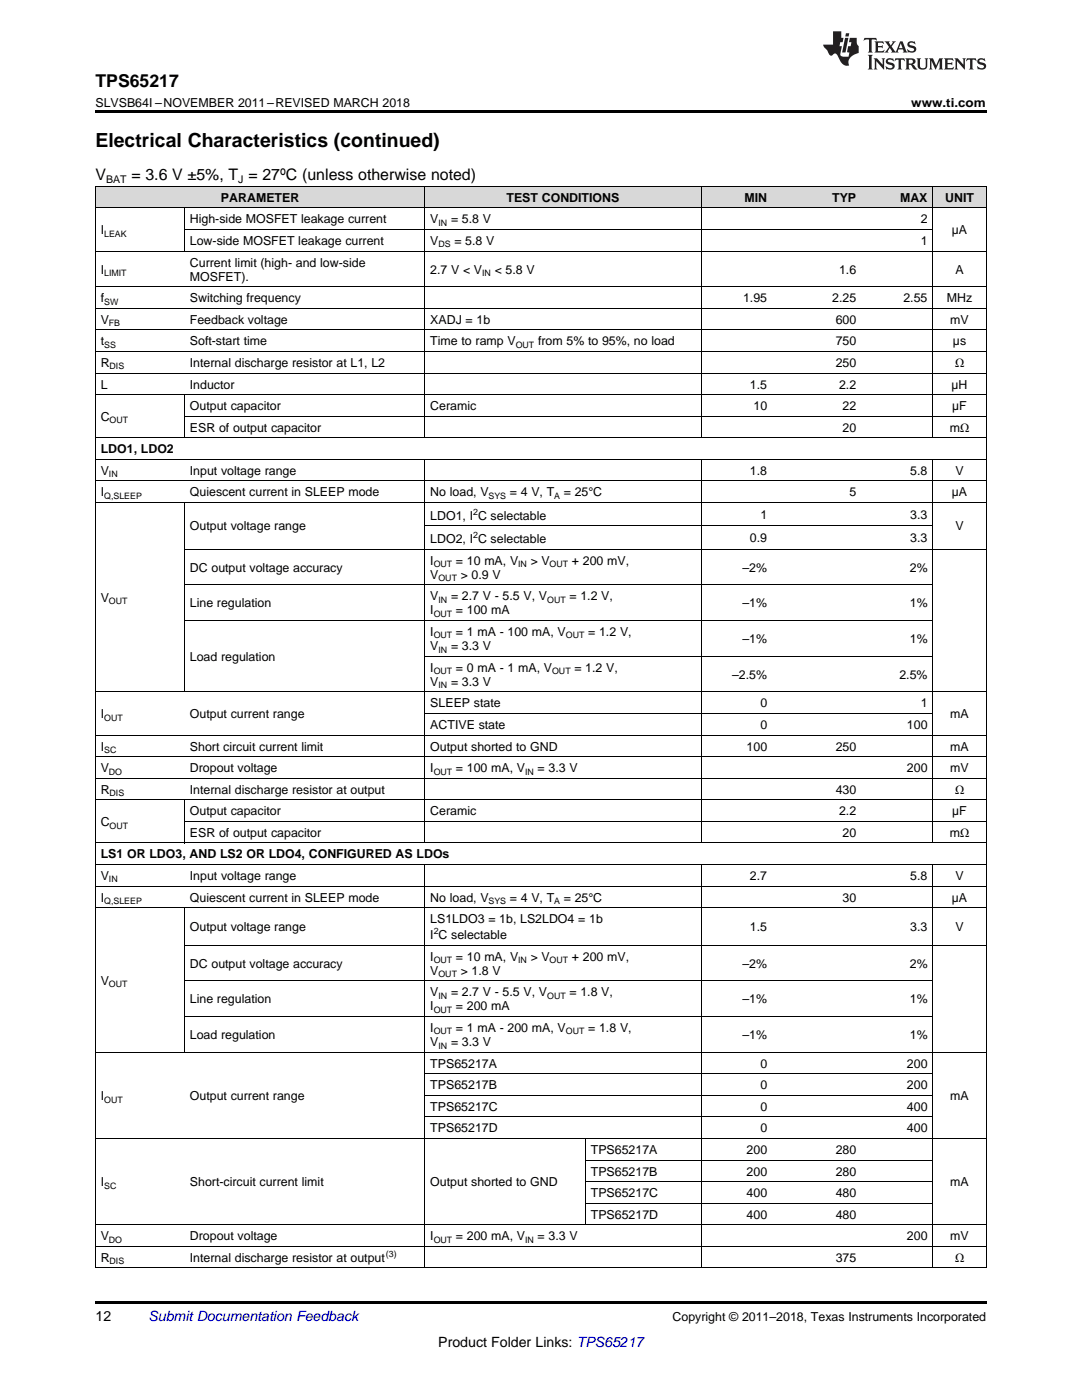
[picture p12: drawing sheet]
<svg xmlns="http://www.w3.org/2000/svg" width="216mm" height="279mm" viewBox="0 0 216 279" stroke-linecap="round" stroke-linejoin="round" font-family="sans-serif">
<defs><g id="words">
<text font-size="3.9" x="19" y="29.3">Electrical Characteristics (continued)</text>
<text font-size="3.5" x="19" y="17.3">TPS65217</text>
<g font-size="3.2">
<text x="19" y="36">V</text>
<text x="26.2" y="36">= 3.6 V ±5%, T = 27ºC (unless otherwise noted)</text>
</g>
<g font-size="2.8">
<text x="19" y="263.6">12</text>
<text x="87.5" y="268.9">Product Folder Links: TPS65217</text>
</g>
<text font-size="2.8" fill="#0000c8" x="29.6" y="263.6">Submit Documentation Feedback</text>
<g font-size="2.5">
<text x="19" y="21.4">SLVSB64I –NOVEMBER 2011–REVISED MARCH 2018</text>
<text x="181.8" y="21.4">www.ti.com</text>
<text x="44.1" y="40.3">PARAMETER</text>
<text x="101.1" y="40.3">TEST CONDITIONS</text>
<text x="148.6" y="40.3">MIN</text>
<text x="166.1" y="40.3">TYP</text>
<text x="179.6" y="40.3">MAX</text>
<text x="188.6" y="40.3">UNIT</text>
<text x="20.1" y="46.7">I</text>
<text x="37.9" y="44.6">High-side MOSFET leakage current</text>
<text x="85.9" y="44.6">V</text>
<text x="90" y="44.6">= 5.8 V</text>
<text x="183.7" y="44.6">2</text>
<text x="189.9" y="46.7">µA</text>
<text x="37.9" y="48.9">Low-side MOSFET leakage current</text>
<text x="37.9" y="53.2">Current limit (high- and low-side</text>
<text x="85.9" y="48.9">V</text>
<text x="90.7" y="48.9">= 5.8 V</text>
<text x="183.7" y="48.9">1</text>
<text x="20.1" y="54.6">I</text>
<text x="37.9" y="56">MOSFET).</text>
<text x="85.9" y="54.6">2.7 V &lt; V</text>
<text x="98.7" y="54.6">&lt; 5.8 V</text>
<text x="167.4" y="54.6">1.6</text>
<text x="190.6" y="54.6">A</text>
<text x="20.1" y="60.3">f</text>
<text x="20.1" y="64.6">V</text>
<text x="37.9" y="60.3">Switching frequency</text>
<text x="37.9" y="64.6">Feedback voltage</text>
<text x="85.9" y="64.6">XADJ = 1b</text>
<text x="148.3" y="60.3">1.95</text>
<text x="166.1" y="60.3">2.25</text>
<text x="166.8" y="64.6">600</text>
<text x="180.3" y="60.3">2.55</text>
<text x="188.9" y="60.3">MHz</text>
<text x="189.6" y="64.6">mV</text>
<text x="20.1" y="68.9">t</text>
<text x="37.9" y="68.9">Soft-start time</text>
<text x="85.9" y="68.9">Time to ramp V</text>
<text x="107.4" y="68.9">from 5% to 95%, no load</text>
<text x="166.8" y="68.9">750</text>
<text x="190.1" y="68.9">µs</text>
<text x="20.1" y="73.2">R</text>
<text x="20.1" y="77.5">L</text>
<text x="37.9" y="73.2">Internal discharge resistor at L1, L2</text>
<text x="37.9" y="77.5">Inductor</text>
<text x="149.6" y="77.5">1.5</text>
<text x="166.8" y="73.2">250</text>
<text x="167.4" y="77.5">2.2</text>
<text x="189.9" y="77.5">µH</text>
<text x="190.6" y="73.2">Ω</text>
<text x="20.1" y="84">C</text>
<text x="37.9" y="81.8">Output capacitor</text>
<text x="85.9" y="81.8">Ceramic</text>
<text x="150.4" y="81.8">10</text>
<text x="168.1" y="81.8">22</text>
<text x="190" y="81.8">µF</text>
<text x="37.9" y="86.1">ESR of output capacitor</text>
<text x="168.1" y="86.1">20</text>
<text x="189.5" y="86.1">mΩ</text>
<text x="20.1" y="90.5">LDO1, LDO2</text>
<text x="20.1" y="94.8">V</text>
<text x="37.9" y="94.8">Input voltage range</text>
<text x="149.6" y="94.8">1.8</text>
<text x="181.6" y="94.8">5.8</text>
<text x="190.6" y="94.8">V</text>
<text x="20.1" y="99.1">I</text>
<text x="37.9" y="99.1">Quiescent current in SLEEP mode</text>
<text x="85.9" y="99.1">No load, V</text>
<text x="101.7" y="99.1">= 4 V, T</text>
<text x="112.5" y="99.1">= 25°C</text>
<text x="169.5" y="99.1">5</text>
<text x="189.9" y="99.1">µA</text>
<text x="37.9" y="105.9">Output voltage range</text>
<text x="85.9" y="103.7">LDO1, I C selectable</text>
<text x="151.7" y="103.5">1</text>
<text x="181.6" y="103.5">3.3</text>
<text x="190.6" y="105.9">V</text>
<text x="85.9" y="108.4">LDO2, I C selectable</text>
<text x="85.9" y="112.7">I</text>
<text x="91" y="112.7">= 10 mA, V</text>
<text x="105.9" y="112.7">&gt; V</text>
<text x="114.1" y="112.7">+ 200 mV,</text>
<text x="149.6" y="108.2">0.9</text>
<text x="181.6" y="108.2">3.3</text>
<text x="37.9" y="114.1">DC output voltage accuracy</text>
<text x="85.9" y="115.5">V</text>
<text x="85.9" y="119.8">V</text>
<text x="90" y="119.8">= 2.7 V - 5.5 V, V</text>
<text x="91.9" y="115.5">&gt; 0.9 V</text>
<text x="113.6" y="119.8">= 1.2 V,</text>
<text x="148.2" y="114.1">–2%</text>
<text x="181.5" y="114.1">2%</text>
<text x="20.1" y="120.1">V</text>
<text x="37.9" y="121.2">Line regulation</text>
<text x="85.9" y="122.6">I</text>
<text x="91" y="122.6">= 100 mA</text>
<text x="148.2" y="121.2">–1%</text>
<text x="181.5" y="121.2">1%</text>
<text x="37.9" y="131.9">Load regulation</text>
<text x="85.9" y="126.9">I</text>
<text x="85.9" y="129.8">V</text>
<text x="90" y="129.8">= 3.3 V</text>
<text x="91" y="126.9">= 1 mA - 100 mA, V</text>
<text x="117.4" y="126.9">= 1.2 V,</text>
<text x="148.2" y="128.3">–1%</text>
<text x="181.5" y="128.3">1%</text>
<text x="85.9" y="134.1">I</text>
<text x="85.9" y="136.9">V</text>
<text x="90" y="136.9">= 3.3 V</text>
<text x="91" y="134.1">= 0 mA - 1 mA, V</text>
<text x="114.6" y="134.1">= 1.2 V,</text>
<text x="146.1" y="135.5">–2.5%</text>
<text x="179.5" y="135.5">2.5%</text>
<text x="20.1" y="143.3">I</text>
<text x="37.9" y="143.3">Output current range</text>
<text x="85.9" y="141.2">SLEEP state</text>
<text x="151.7" y="141.2">0</text>
<text x="183.7" y="141.2">1</text>
<text x="189.6" y="143.3">mA</text>
<text x="20.1" y="149.8">I</text>
<text x="37.9" y="149.8">Short circuit current limit</text>
<text x="85.9" y="145.5">ACTIVE state</text>
<text x="85.9" y="149.8">Output shorted to GND</text>
<text x="149" y="149.8">100</text>
<text x="151.7" y="145.5">0</text>
<text x="166.8" y="149.8">250</text>
<text x="181" y="145.5">100</text>
<text x="189.6" y="149.8">mA</text>
<text x="20.1" y="154.1">V</text>
<text x="37.9" y="154.1">Dropout voltage</text>
<text x="85.9" y="154.1">I</text>
<text x="91" y="154.1">= 100 mA, V</text>
<text x="107.3" y="154.1">= 3.3 V</text>
<text x="181" y="154.1">200</text>
<text x="189.6" y="154.1">mV</text>
<text x="20.1" y="158.4">R</text>
<text x="37.9" y="158.4">Internal discharge resistor at output</text>
<text x="166.8" y="158.4">430</text>
<text x="190.6" y="158.4">Ω</text>
<text x="20.1" y="164.9">C</text>
<text x="37.9" y="162.7">Output capacitor</text>
<text x="37.9" y="167">ESR of output capacitor</text>
<text x="85.9" y="162.7">Ceramic</text>
<text x="167.4" y="162.7">2.2</text>
<text x="168.1" y="167">20</text>
<text x="189.5" y="167">mΩ</text>
<text x="190" y="162.7">µF</text>
<text x="20.1" y="171.3">LS1 OR LDO3, AND LS2 OR LDO4, CONFIGURED AS LDOs</text>
<text x="20.1" y="175.6">V</text>
<text x="20.1" y="179.9">I</text>
<text x="37.9" y="175.6">Input voltage range</text>
<text x="37.9" y="179.9">Quiescent current in SLEEP mode</text>
<text x="85.9" y="179.9">No load, V</text>
<text x="101.7" y="179.9">= 4 V, T</text>
<text x="112.5" y="179.9">= 25°C</text>
<text x="149.6" y="175.6">2.7</text>
<text x="168.1" y="179.9">30</text>
<text x="181.6" y="175.6">5.8</text>
<text x="189.9" y="179.9">µA</text>
<text x="190.6" y="175.6">V</text>
<text x="37.9" y="185.8">Output voltage range</text>
<text x="85.9" y="184.2">LS1LDO3 = 1b, LS2LDO4 = 1b</text>
<text x="149.6" y="185.8">1.5</text>
<text x="181.6" y="185.8">3.3</text>
<text x="190.6" y="185.8">V</text>
<text x="85.9" y="187.4">I C selectable</text>
<text x="85.9" y="191.7">I</text>
<text x="91" y="191.7">= 10 mA, V</text>
<text x="105.9" y="191.7">&gt; V</text>
<text x="114.1" y="191.7">+ 200 mV,</text>
<text x="20.1" y="196.5">V</text>
<text x="37.9" y="193.1">DC output voltage accuracy</text>
<text x="85.9" y="194.5">V</text>
<text x="91.9" y="194.5">&gt; 1.8 V</text>
<text x="148.2" y="193.1">–2%</text>
<text x="181.5" y="193.1">2%</text>
<text x="37.9" y="200.2">Line regulation</text>
<text x="85.9" y="198.8">V</text>
<text x="85.9" y="201.6">I</text>
<text x="90" y="198.8">= 2.7 V - 5.5 V, V</text>
<text x="91" y="201.6">= 200 mA</text>
<text x="113.6" y="198.8">= 1.8 V,</text>
<text x="148.2" y="200.2">–1%</text>
<text x="181.5" y="200.2">1%</text>
<text x="37.9" y="207.4">Load regulation</text>
<text x="85.9" y="206">I</text>
<text x="85.9" y="208.8">V</text>
<text x="90" y="208.8">= 3.3 V</text>
<text x="91" y="206">= 1 mA - 200 mA, V</text>
<text x="117.4" y="206">= 1.8 V,</text>
<text x="148.2" y="207.4">–1%</text>
<text x="181.5" y="207.4">1%</text>
<text x="85.9" y="213.1">TPS65217A</text>
<text x="151.7" y="213.1">0</text>
<text x="181" y="213.1">200</text>
<text x="20.1" y="219.5">I</text>
<text x="37.9" y="219.5">Output current range</text>
<text x="85.9" y="217.4">TPS65217B</text>
<text x="85.9" y="221.7">TPS65217C</text>
<text x="151.7" y="217.4">0</text>
<text x="151.7" y="221.7">0</text>
<text x="181" y="217.4">200</text>
<text x="181" y="221.7">400</text>
<text x="189.6" y="219.5">mA</text>
<text x="85.9" y="226">TPS65217D</text>
<text x="151.7" y="226">0</text>
<text x="181" y="226">400</text>
<text x="117.9" y="230.3">TPS65217A</text>
<text x="149" y="230.3">200</text>
<text x="166.8" y="230.3">280</text>
<text x="20.1" y="236.7">I</text>
<text x="37.9" y="236.7">Short-circuit current limit</text>
<text x="85.9" y="236.7">Output shorted to GND</text>
<text x="117.9" y="234.6">TPS65217B</text>
<text x="117.9" y="238.9">TPS65217C</text>
<text x="149" y="234.6">200</text>
<text x="149" y="238.9">400</text>
<text x="166.8" y="234.6">280</text>
<text x="166.8" y="238.9">480</text>
<text x="189.6" y="236.7">mA</text>
<text x="117.9" y="243.2">TPS65217D</text>
<text x="149" y="243.2">400</text>
<text x="166.8" y="243.2">480</text>
<text x="20.1" y="247.5">V</text>
<text x="20.1" y="251.8">R</text>
<text x="37.9" y="247.5">Dropout voltage</text>
<text x="37.9" y="251.8">Internal discharge resistor at output</text>
<text x="85.9" y="247.5">I</text>
<text x="91" y="247.5">= 200 mA, V</text>
<text x="107.3" y="247.5">= 3.3 V</text>
<text x="166.8" y="251.8">375</text>
<text x="181" y="247.5">200</text>
<text x="189.6" y="247.5">mV</text>
<text x="190.6" y="251.8">Ω</text>
<text x="134.2" y="263.6">Copyright © 2011–2018, Texas Instruments Incorporated</text>
</g>
<g font-size="2.1">
<text x="21.2" y="36.6">BAT</text>
<text x="47.6" y="36.6">J</text>
</g>
<g font-size="1.8">
<text x="20.8" y="47.2">LEAK</text>
<text x="87.5" y="45.1">IN</text>
<text x="87.5" y="49.4">DS</text>
<text x="20.8" y="55.1">LIMIT</text>
<text x="96.2" y="55.1">IN</text>
<text x="20.8" y="60.8">SW</text>
<text x="21.7" y="65.1">FB</text>
<text x="20.8" y="69.4">SS</text>
<text x="102.9" y="69.4">OUT</text>
<text x="21.9" y="73.7">DIS</text>
<text x="21.9" y="84.5">OUT</text>
<text x="21.7" y="95.2">IN</text>
<text x="20.8" y="99.6">Q,SLEEP</text>
<text x="97.5" y="99.6">SYS</text>
<text x="110.6" y="99.6">A</text>
<text x="94.4" y="102.7">2</text>
<text x="94.4" y="107.4">2</text>
<text x="86.5" y="113.2">OUT</text>
<text x="103.4" y="113.2">IN</text>
<text x="109.7" y="113.2">OUT</text>
<text x="87.5" y="116">OUT</text>
<text x="21.7" y="120.6">OUT</text>
<text x="86.5" y="123.1">OUT</text>
<text x="87.5" y="120.3">IN</text>
<text x="109.2" y="120.3">OUT</text>
<text x="86.5" y="127.4">OUT</text>
<text x="87.5" y="130.2">IN</text>
<text x="112.9" y="127.4">OUT</text>
<text x="86.5" y="134.5">OUT</text>
<text x="87.5" y="137.4">IN</text>
<text x="110.2" y="134.5">OUT</text>
<text x="20.8" y="143.8">OUT</text>
<text x="20.8" y="150.3">SC</text>
<text x="21.7" y="154.6">DO</text>
<text x="86.5" y="154.6">OUT</text>
<text x="104.8" y="154.6">IN</text>
<text x="21.9" y="158.9">DIS</text>
<text x="21.9" y="165.3">OUT</text>
<text x="21.7" y="176.1">IN</text>
<text x="20.8" y="180.4">Q,SLEEP</text>
<text x="97.5" y="180.4">SYS</text>
<text x="110.6" y="180.4">A</text>
<text x="86.5" y="186.4">2</text>
<text x="21.7" y="197">OUT</text>
<text x="86.5" y="192.2">OUT</text>
<text x="87.5" y="195">OUT</text>
<text x="103.4" y="192.2">IN</text>
<text x="109.7" y="192.2">OUT</text>
<text x="86.5" y="202.1">OUT</text>
<text x="87.5" y="199.3">IN</text>
<text x="109.2" y="199.3">OUT</text>
<text x="86.5" y="206.4">OUT</text>
<text x="87.5" y="209.3">IN</text>
<text x="112.9" y="206.4">OUT</text>
<text x="20.8" y="220">OUT</text>
<text x="20.8" y="237.2">SC</text>
<text x="21.7" y="248">DO</text>
<text x="77" y="250.8">(3)</text>
<text x="86.5" y="248">OUT</text>
<text x="104.8" y="248">IN</text>
<text x="21.9" y="252.3">DIS</text>
</g>
</g></defs>
<g fill="#d8d8d8">
<path d="M19 37.3h17.8v4.3h-17.8z"/>
<path d="M36.8 37.3h48v4.3h-48z"/>
<path d="M84.8 37.3h32v4.3h-32z"/>
<path d="M116.8 37.3h23.1v4.3h-23.1z"/>
<path d="M139.9 37.3h14.3v4.3h-14.3z"/>
<path d="M154.2 37.3h17.7v4.3h-17.7z"/>
<path d="M171.9 37.3h14.3v4.3h-14.3z"/>
<path d="M186.2 37.3h10.6v4.3h-10.6z"/>
</g>
<path d="M19 22h177.8v.5h-177.8zM19 259.7h177.8v.5h-177.8z" fill="#000"/>
<g fill="none" stroke="#000" stroke-width=".2">
<path d="M19 37.2h177.8v215.9M19.1 37.2v215.9M84.8 37.2v50.2M139.9 37.2v50.2M186.1 37.2v50.2M19 57.2h177.8M19 50.1h177.8M19 41.5h177.8M36.8 41.6v8.6M36.8 45.8h149.4M19 78.8h177.8M19 74.5h177.8"/>
<path d="M19 70.1h177.8M19 65.8h177.8M19 61.5h177.8M36.8 78.8v8.6M19 96h177.8M19 91.7h177.8M19 87.4h177.8M36.8 83.1h160M84.8 91.7v76.6M139.9 91.7v76.6M186.1 91.7v76.6M19 100.3h177.8"/>
<path d="M36.8 100.3v37.8M36.8 116.7h149.4M36.8 109.6h160M84.8 104.9h101.4M19 138.1h177.8M36.8 123.8h149.4M84.8 131h101.4M19 159.6h177.8M19 155.3h177.8M19 151h177.8M19 146.7h177.8M36.8 159.7v8.6"/>
<path d="M84.8 142.4h101.4M19 176.8h177.8M19 172.5h177.8M19 168.2h177.8M36.8 163.9h160M84.8 172.6v80.5M139.9 172.6v80.5M186.1 172.6v80.5M19 181.1h177.8M36.8 181.2v28.8M36.8 195.7h149.4M36.8 188.6h160"/>
<path d="M19 210h177.8M36.8 202.9h149.4M84.8 218.6h101.4M84.8 214.3h101.4M19 227.2h177.8M84.8 222.9h101.4M116.8 227.3v17.2M116.8 235.8h69.4M116.8 231.5h69.4M19 253h177.8M19 248.7h177.8M19 244.4h177.8"/>
<path d="M116.8 240.1h69.4"/>
</g>
<g fill="#231f20">
<path d="M172.5 7.6l-.1 .5 .4-.2h.6v.1v2.1l-.2 .4h.9l-.2-.4v-2.1l.1-.1h.5l.5 .2-.2-.5zM174.5 8.3l.2 .3v1.5l-.2 .4h1.8l.2-.6a1.04 1.04 0 0 1-1.3 .2v-.7h.6l.3 .2v-.6l-.3 .2h-.6v-.6l.8-.1 .4 .3-.2-.5zM176.5 8.3l.9 1.1-.9 1.1h.8l-.2-.2 .4-.7 .5 .7-.2 .2h1.5l-.2-.2 .2-.4h.9l.1 .4-.2 .2h1l-.3-.3-.7-1.9h-.5l-.9 2-.8-1 .9-1h-.8l.1 .3-.4 .5-.3-.6 .1-.2zM179.7 8.6l.4 1h-.7zM181.3 8.4a.63 .63 0 0 0-.2 .7 .63 .63 0 0 0 .6 .4l.6 .2 .1 .2a.75 .75 0 0 1-.7 .4 .75 .75 0 0 1-.6-.5l.1 .7 .1-.1a1.11 1.11 0 0 0 1.5-.6 1.13 1.13 0 0 0-1.2-.8l-.1-.4a1.04 1.04 0 0 1 1.2 .2l-.2-.5-.2 .1-.4-.2zM173.2 10.9l.2 .4v2.2l-.2 .4h1l-.3-.4v-2.2l.3-.4zM174.3 11.6l.3 .4v1.5l-.3 .4h.8l-.2-.4v-1.3l1.5 1.7v-1.9l.2-.4h-.7l.2 .4v.9l-1.1-1.3zM177 11.8a.62 .62 0 0 0-.2 .7 .62 .62 0 0 0 .6 .4l.6 .1 .1 .3a.76 .76 0 0 1-.7 .3 .76 .76 0 0 1-.7-.4l.2 .7 .1-.1a1.11 1.11 0 0 0 1.5-.6 1.13 1.13 0 0 0-1.2-.8l-.1-.4a1.04 1.04 0 0 1 1.2 .2l-.2-.6-.2 .1-.5-.1zM178.7 11.6l-.2 .6a.61 .61 0 0 1 .8-.3v1.6l-.2 .4h.9l-.2-.4v-1.6a.63 .63 0 0 1 .7 .3l-.1-.6zM180.6 11.6l.3 .4v1.5l-.3 .4h1l-.2-.2-.1-.8 .6 .2a.76 .76 0 0 0 1.2 .7l-1-1a.58 .58 0 0 0 .6-.5 .58 .58 0 0 0-.5-.6zM181.4 11.9h.1a.45 .45 0 0 1 .5 .1 .45 .45 0 0 1 .1 .5l-.8 .2zM182.9 11.6l.2 .2a2.17 2.17 0 0 0 .3 1.9 .99 .99 0 0 0 1.6-.6v-1.1l.2-.4h-.7l.2 .2a1.92 1.92 0 0 1-.2 1.8 .6 .6 0 0 1-.9-.5v-1.1l.2-.4zM185.4 11.6l.2 .4v1.5l-.2 .4h.7l-.2-.4v-1.4l.8 1.8 .8-1.8v1.4l-.2 .4h.9l-.2-.4v-1.5l.2-.4h-.8l-.6 1.5-.6-1.5zM188.4 11.6l.2 .4v1.5l-.2 .4h1.8l.1-.6a1.04 1.04 0 0 1-1.2 .1v-.6h.5l.4 .2v-.6l-.4 .2h-.5v-.7h.8l.3 .3-.1-.6zM190.5 11.6l.2 .4v1.5l-.2 .4h.7l-.2-.4v-1.3l1.5 1.7v-1.9l.2-.4h-.7l.2 .4v.9l-1.1-1.3zM192.9 11.6l-.1 .6a.61 .61 0 0 1 .7-.3l.1 1.6-.3 .4h1l-.3-.4 .1-1.6a.63 .63 0 0 1 .7 .3l-.1-.6zM195.2 11.8a.62 .62 0 0 0-.2 .7 .62 .62 0 0 0 .6 .4l.6 .1 .1 .3a.76 .76 0 0 1-.7 .3 .76 .76 0 0 1-.6-.4l.1 .7 .1-.1a1.11 1.11 0 0 0 1.6-.6 1.13 1.13 0 0 0-1.3-.8l-.1-.4a1.04 1.04 0 0 1 1.2 .2l-.1-.6-.2 .1-.5-.1z"/>
<path d="M166.2 6.3v2.6h-1.9v.4l.8 .9a.91 .91 0 0 0 1 .8 .56 .56 0 0 1 .5-.3 .56 .56 0 0 1 .5 .3l.4 .8a1.53 1.53 0 0 0 1.9 1.2 1.54 1.54 0 0 1 1-2.1l.9-.3v-1.4a1.52 1.52 0 0 1-.4-1.6h-1.3l-.2 .8h.5l-.2 .8h-.5l-.1 1v.2l.4 .1-.2 .8a1.93 1.93 0 0 1-1.6-.3l.3-1.8h-.5l.2-.8h.4l.2-.8h-.4v-1.3zM168.6 7.6l-.6 2.9h.7l.6-2.9zM168.8 6.6l-.1 .7h.6l.2-.7z"/>
</g>
<use href="#words"/>
</svg>
